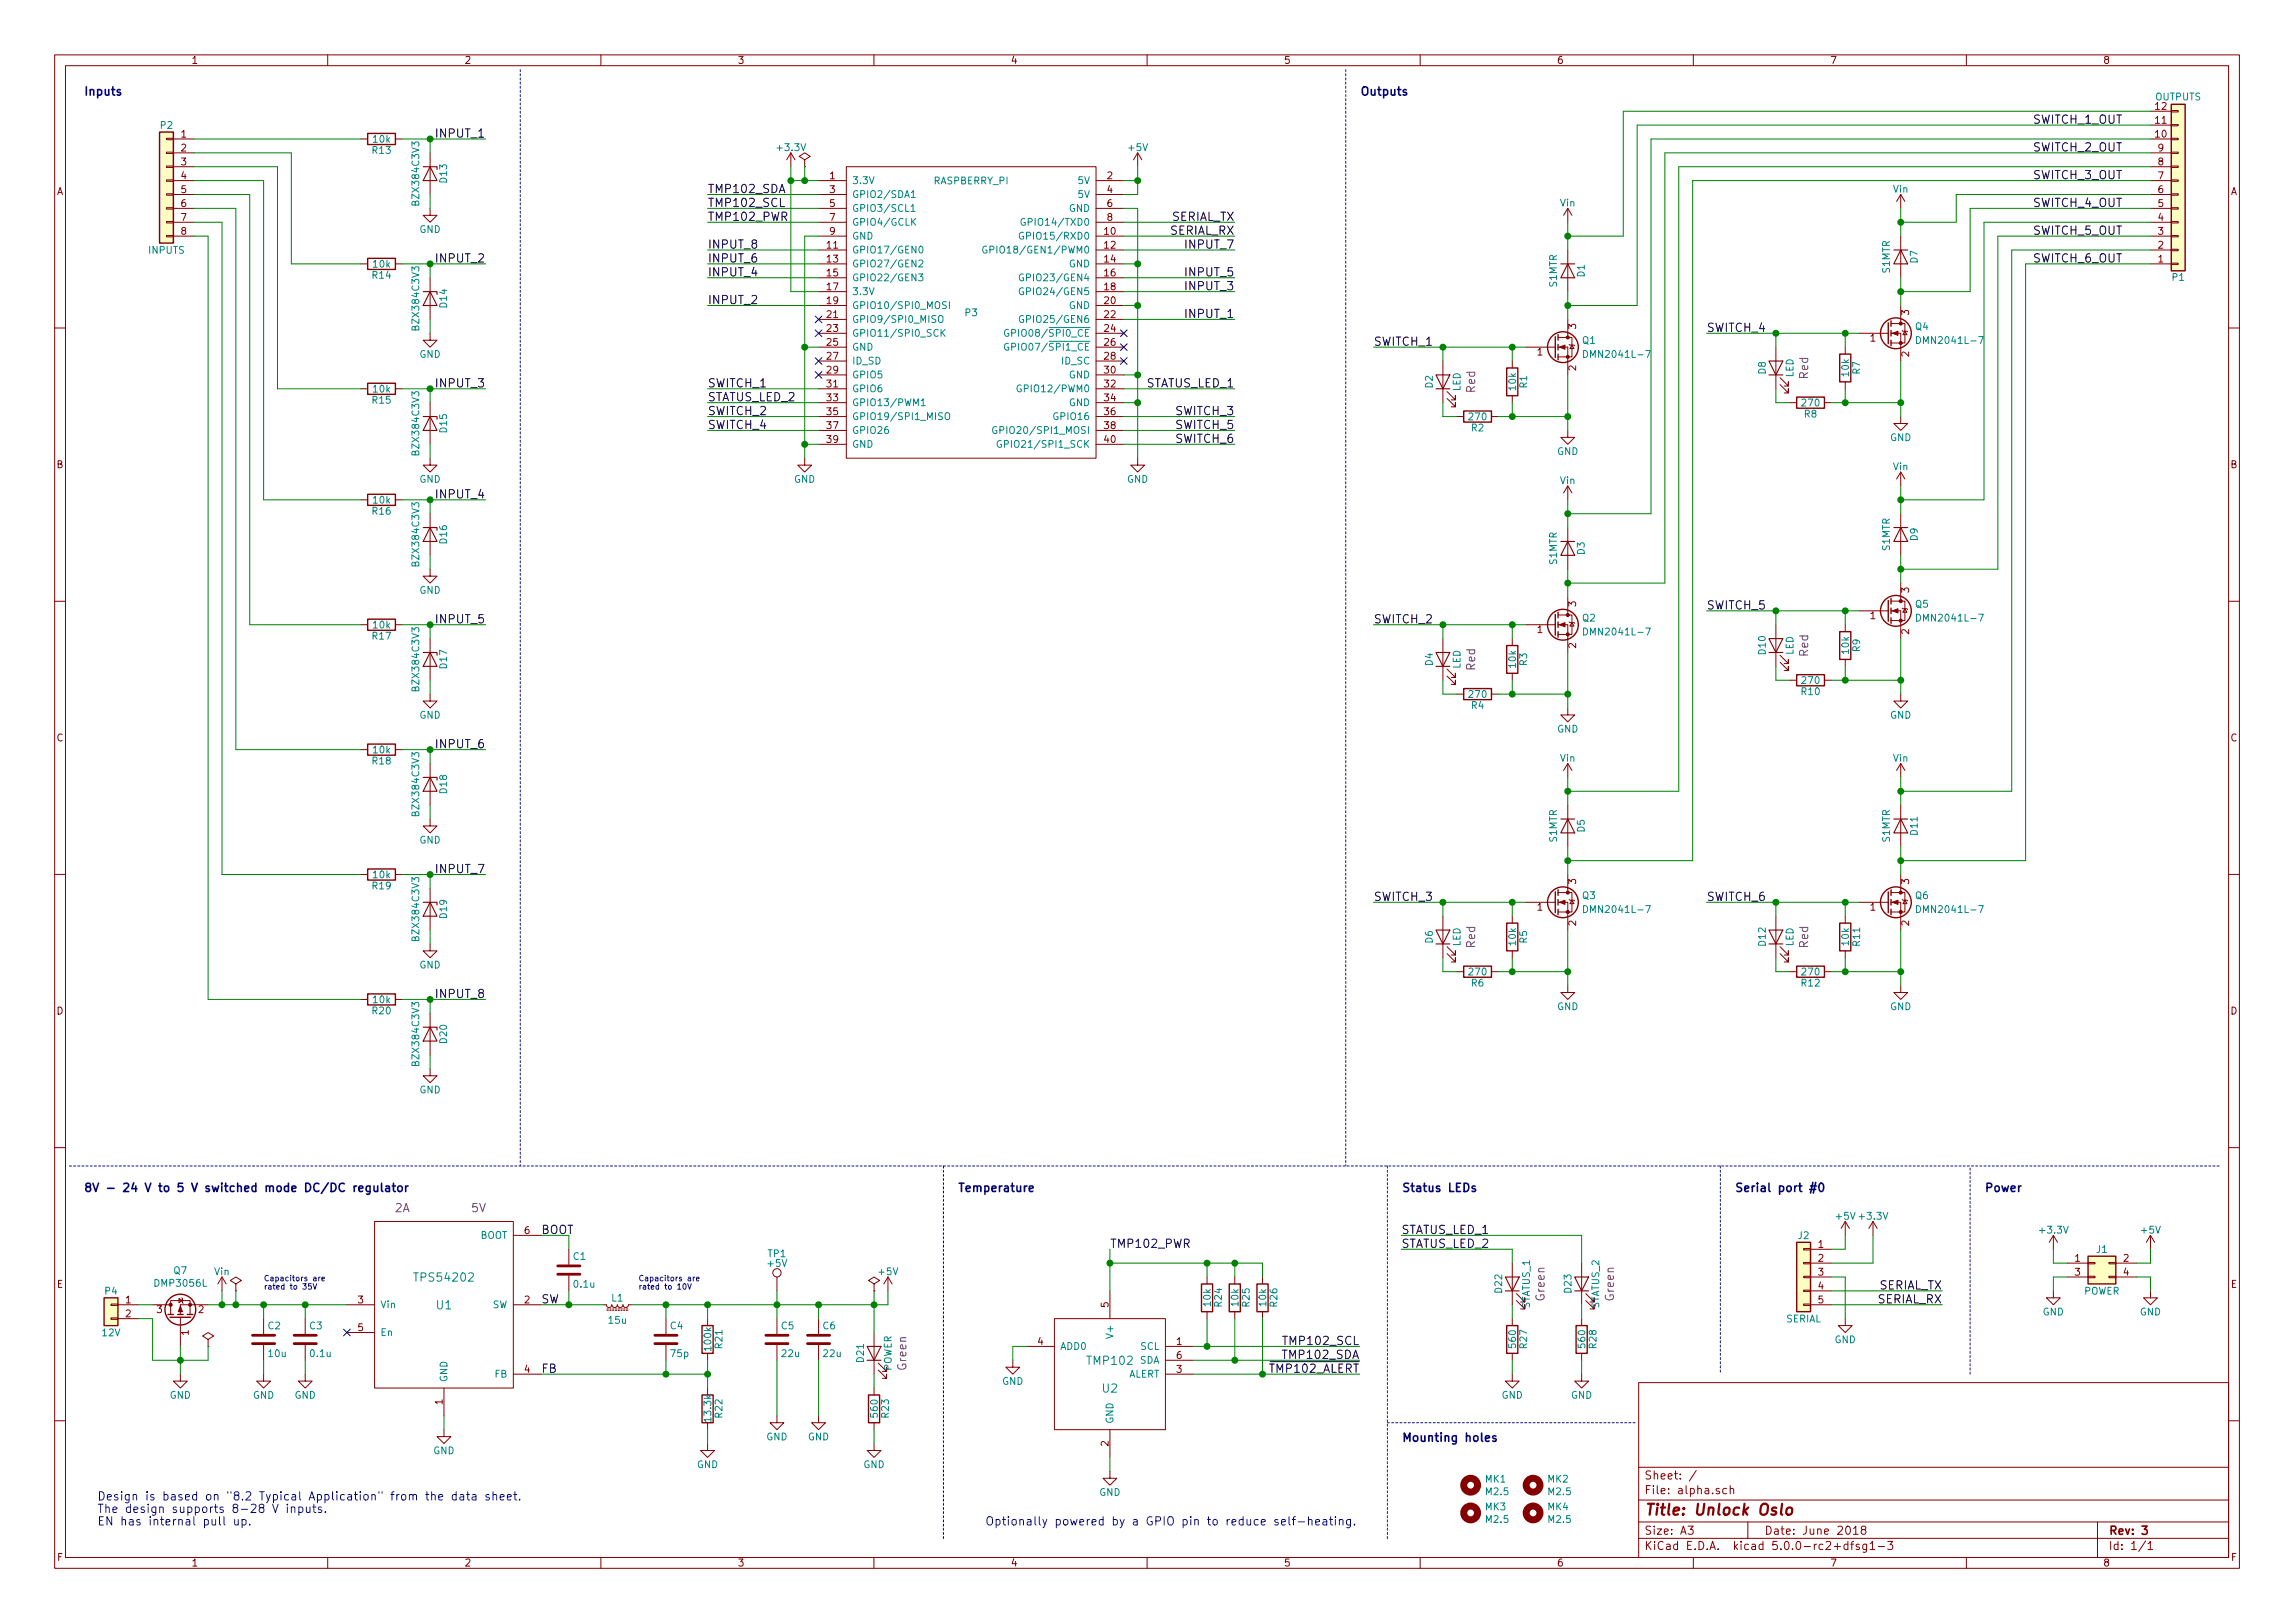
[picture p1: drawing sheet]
<svg xmlns="http://www.w3.org/2000/svg" width="420mm" height="297mm" viewBox="0 0 420 297" stroke-linecap="round" stroke-linejoin="round" font-family="sans-serif">
<defs><g id="words">
<text font-size="2.8" fill="#840000" x="301" y="277.3">Title: Unlock Oslo</text>
<g font-size="2.1" fill="#0000c2">
<text x="15.2" y="17.5">Inputs</text>
<text x="248.9" y="17.5">Outputs</text>
<text x="15.2" y="218.1">8V - 24 V to 5 V switched mode DC/DC regulator</text>
<text x="175.3" y="218.1">Temperature</text>
<text x="256.5" y="218.1">Status LEDs</text>
<text x="317.5" y="218.1">Serial port #0</text>
<text x="363.2" y="218.1">Power</text>
<text x="256.5" y="263.9">Mounting holes</text>
<text x="17.8" y="274.6">Design is based on &quot;8.2 Typical Application&quot; from the data sheet.</text>
<text x="17.8" y="276.9">The design supports 8-28 V inputs.</text>
<text x="17.8" y="279.2">EN has internal pull up.</text>
<text x="180.3" y="279.2">Optionally powered by a GPIO pin to reduce self-heating.</text>
</g>
<g font-size="2.1">
<text x="372.2" y="22.6">SWITCH_1_OUT</text>
<text x="80.2" y="25.2">INPUT_1</text>
<text x="372.2" y="27.7">SWITCH_2_OUT</text>
<text x="129.5" y="35.3">TMP102_SDA</text>
<text x="372.2" y="32.8">SWITCH_3_OUT</text>
<text x="129.5" y="37.9">TMP102_SCL</text>
<text x="129.5" y="40.4">TMP102_PWR</text>
<text x="214.4" y="40.4">SERIAL_TX</text>
<text x="372.2" y="37.9">SWITCH_4_OUT</text>
<text x="129.5" y="45.5">INPUT_8</text>
<text x="214.1" y="43">SERIAL_RX</text>
<text x="217.3" y="45.5">INPUT_7</text>
<text x="372.2" y="43">SWITCH_5_OUT</text>
<text x="80.2" y="48">INPUT_2</text>
<text x="129.5" y="50.6">INPUT_4</text>
<text x="129.5" y="48">INPUT_6</text>
<text x="217.3" y="53.1">INPUT_3</text>
<text x="217.3" y="50.6">INPUT_5</text>
<text x="372.2" y="48">SWITCH_6_OUT</text>
<text x="129.5" y="55.7">INPUT_2</text>
<text x="217.3" y="58.2">INPUT_1</text>
<text x="251.5" y="63.3">SWITCH_1</text>
<text x="312.4" y="60.7">SWITCH_4</text>
<text x="80.2" y="70.9">INPUT_3</text>
<text x="129.5" y="70.9">SWITCH_1</text>
<text x="209.8" y="70.9">STATUS_LED_1</text>
<text x="129.5" y="73.4">STATUS_LED_2</text>
<text x="129.5" y="76">SWITCH_2</text>
<text x="215.3" y="76">SWITCH_3</text>
<text x="129.5" y="78.5">SWITCH_4</text>
<text x="215.3" y="78.5">SWITCH_5</text>
<text x="215.3" y="81.1">SWITCH_6</text>
<text x="80.2" y="91.2">INPUT_4</text>
<text x="312.4" y="111.5">SWITCH_5</text>
<text x="80.2" y="114.1">INPUT_5</text>
<text x="251.5" y="114.1">SWITCH_2</text>
<text x="80.2" y="136.9">INPUT_6</text>
<text x="80.2" y="159.8">INPUT_7</text>
<text x="251.5" y="164.9">SWITCH_3</text>
<text x="312.4" y="164.9">SWITCH_6</text>
<text x="80.2" y="182.7">INPUT_8</text>
<text x="99.1" y="225.8">BOOT</text>
<text x="256.5" y="225.8">STATUS_LED_1</text>
<text x="203.2" y="228.4">TMP102_PWR</text>
<text x="256.5" y="228.4">STATUS_LED_2</text>
<text x="99.1" y="238.5">SW</text>
<text x="343.7" y="238.5">SERIAL_RX</text>
<text x="343.9" y="236">SERIAL_TX</text>
<text x="99.1" y="251.2">FB</text>
<text x="232.6" y="251.2">TMP102_ALERT</text>
<text x="235.2" y="248.7">TMP102_SDA</text>
<text x="235.5" y="246.2">TMP102_SCL</text>
</g>
<g font-size="2.1" fill="#840084">
<text x="270.1" y="71.9" transform="rotate(-90 270.1 71.9)">Red</text>
<text x="331" y="69.4" transform="rotate(-90 331 69.4)">Red</text>
<text x="270.1" y="122.7" transform="rotate(-90 270.1 122.7)">Red</text>
<text x="331" y="120.2" transform="rotate(-90 331 120.2)">Red</text>
<text x="270.1" y="173.5" transform="rotate(-90 270.1 173.5)">Red</text>
<text x="331" y="173.5" transform="rotate(-90 331 173.5)">Red</text>
<text x="72.3" y="221.9">2A</text>
<text x="86.3" y="221.9">5V</text>
<text x="282.8" y="238.1" transform="rotate(-90 282.8 238.1)">Green</text>
<text x="295.5" y="238.1" transform="rotate(-90 295.5 238.1)">Green</text>
<text x="165.9" y="250.8" transform="rotate(-90 165.9 250.8)">Green</text>
</g>
<g font-size="2.1" fill="#008484">
<text x="76.3" y="234.6">TPS54202</text>
<text x="79.9" y="239.6">U1</text>
<text x="199.2" y="249.8">TMP102</text>
<text x="201.9" y="254.9">U2</text>
</g>
<g font-size="2.1" fill="#840000">
<text x="301" y="273.5">File: alpha.sch</text>
<text x="301" y="270.8">Sheet: /</text>
<text x="301" y="280.9">Size: A3</text>
<text x="323" y="280.9">Date: June 2018</text>
<text x="386" y="280.9">Rev: 3</text>
<text x="301" y="283.7">KiCad E.D.A. kicad 5.0.0-rc2+dfsg1-3</text>
<text x="386" y="283.7">Id: 1/1</text>
</g>
<g font-size="1.8" fill="#840000">
<text x="35" y="11.7">1</text>
<text x="85" y="11.7">2</text>
<text x="135" y="11.7">3</text>
<text x="185" y="11.7">4</text>
<text x="235" y="11.7">5</text>
<text x="285" y="11.7">6</text>
<text x="335" y="11.7">7</text>
<text x="385" y="11.7">8</text>
<text x="394.6" y="22.6">11</text>
<text x="394.6" y="20.1">12</text>
<text x="33.2" y="25.2">1</text>
<text x="33.2" y="27.7">2</text>
<text x="394.6" y="25.2">10</text>
<text x="395.1" y="27.7">9</text>
<text x="10.4" y="35.7">A</text>
<text x="33.2" y="30.3">3</text>
<text x="33.2" y="32.8">4</text>
<text x="33.2" y="35.3">5</text>
<text x="151.9" y="32.8">1</text>
<text x="151.9" y="35.3">3</text>
<text x="202.7" y="32.8">2</text>
<text x="202.7" y="35.3">4</text>
<text x="395.1" y="35.3">6</text>
<text x="395.1" y="32.8">7</text>
<text x="395.1" y="30.3">8</text>
<text x="408.4" y="35.7">A</text>
<text x="33.2" y="37.9">6</text>
<text x="33.2" y="40.4">7</text>
<text x="151.9" y="37.9">5</text>
<text x="151.9" y="40.4">7</text>
<text x="202.7" y="37.9">6</text>
<text x="202.7" y="40.4">8</text>
<text x="395.1" y="40.4">4</text>
<text x="395.1" y="37.9">5</text>
<text x="33.2" y="43">8</text>
<text x="151.4" y="45.5">11</text>
<text x="151.9" y="43">9</text>
<text x="202.2" y="43">10</text>
<text x="202.2" y="45.5">12</text>
<text x="395.1" y="45.5">2</text>
<text x="395.1" y="43">3</text>
<text x="151.4" y="48">13</text>
<text x="151.4" y="50.6">15</text>
<text x="151.4" y="53.1">17</text>
<text x="202.2" y="48">14</text>
<text x="202.2" y="50.6">16</text>
<text x="202.2" y="53.1">18</text>
<text x="395.1" y="48">1</text>
<text x="151.4" y="55.7">19</text>
<text x="151.4" y="58.2">21</text>
<text x="202.2" y="55.7">20</text>
<text x="202.2" y="58.2">22</text>
<text x="349.5" y="57.7" transform="rotate(-90 349.5 57.7)">3</text>
<text x="151.4" y="60.7">23</text>
<text x="151.4" y="63.3">25</text>
<text x="151.4" y="65.8">27</text>
<text x="202.2" y="60.7">24</text>
<text x="202.2" y="63.3">26</text>
<text x="202.2" y="65.8">28</text>
<text x="281.5" y="65.1">1</text>
<text x="288.5" y="60.2" transform="rotate(-90 288.5 60.2)">3</text>
<text x="342.4" y="62.5">1</text>
<text x="349.5" y="65.3" transform="rotate(-90 349.5 65.3)">2</text>
<text x="151.4" y="68.4">29</text>
<text x="151.4" y="70.9">31</text>
<text x="202.2" y="68.4">30</text>
<text x="202.2" y="70.9">32</text>
<text x="288.5" y="67.8" transform="rotate(-90 288.5 67.8)">2</text>
<text x="151.4" y="73.4">33</text>
<text x="151.4" y="76">35</text>
<text x="202.2" y="73.4">34</text>
<text x="202.2" y="76">36</text>
<text x="151.4" y="78.5">37</text>
<text x="151.4" y="81.1">39</text>
<text x="202.2" y="78.5">38</text>
<text x="202.2" y="81.1">40</text>
<text x="10.4" y="85.7">B</text>
<text x="408.4" y="85.7">B</text>
<text x="288.5" y="111" transform="rotate(-90 288.5 111)">3</text>
<text x="342.4" y="113.3">1</text>
<text x="349.5" y="108.5" transform="rotate(-90 349.5 108.5)">3</text>
<text x="281.5" y="115.9">1</text>
<text x="288.5" y="118.6" transform="rotate(-90 288.5 118.6)">2</text>
<text x="349.5" y="116.1" transform="rotate(-90 349.5 116.1)">2</text>
<text x="10.4" y="135.7">C</text>
<text x="408.4" y="135.7">C</text>
<text x="288.5" y="161.8" transform="rotate(-90 288.5 161.8)">3</text>
<text x="349.5" y="161.8" transform="rotate(-90 349.5 161.8)">3</text>
<text x="281.5" y="166.7">1</text>
<text x="342.4" y="166.7">1</text>
<text x="288.5" y="169.4" transform="rotate(-90 288.5 169.4)">2</text>
<text x="349.5" y="169.4" transform="rotate(-90 349.5 169.4)">2</text>
<text x="10.4" y="185.7">D</text>
<text x="408.4" y="185.7">D</text>
<text x="96" y="225.8">6</text>
<text x="332.9" y="228.4">1</text>
<text x="332.9" y="230.9">2</text>
<text x="332.9" y="233.5">3</text>
<text x="379.9" y="230.9">1</text>
<text x="379.9" y="233.5">3</text>
<text x="388.8" y="230.9">2</text>
<text x="388.8" y="233.5">4</text>
<text x="10.4" y="235.7">E</text>
<text x="23" y="238.5">1</text>
<text x="65.6" y="238.5">3</text>
<text x="96" y="238.5">2</text>
<text x="202.9" y="239.3" transform="rotate(-90 202.9 239.3)">5</text>
<text x="332.9" y="236">4</text>
<text x="332.9" y="238.5">5</text>
<text x="408.4" y="235.7">E</text>
<text x="23" y="241.1">2</text>
<text x="28.7" y="240.3">3</text>
<text x="34.5" y="244.4" transform="rotate(-90 34.5 244.4)">1</text>
<text x="36.3" y="240.3">2</text>
<text x="65.6" y="243.6">5</text>
<text x="96" y="251.2">4</text>
<text x="190" y="246.2">4</text>
<text x="215.4" y="246.2">1</text>
<text x="215.4" y="251.2">3</text>
<text x="215.4" y="248.7">6</text>
<text x="81" y="257.1" transform="rotate(-90 81 257.1)">1</text>
<text x="202.9" y="264.7" transform="rotate(-90 202.9 264.7)">2</text>
<text x="10.5" y="285.7">F</text>
<text x="35" y="286.7">1</text>
<text x="85" y="286.7">2</text>
<text x="135" y="286.7">3</text>
<text x="185" y="286.7">4</text>
<text x="235" y="286.7">5</text>
<text x="285" y="286.7">6</text>
<text x="335" y="286.7">7</text>
<text x="385" y="286.7">8</text>
<text x="408.5" y="285.7">F</text>
</g>
<g font-size="1.8" fill="#008484">
<text x="29.4" y="23.6">P2</text>
<text x="394.6" y="18.4">OUTPUTS</text>
<text x="68.2" y="28.2">R13</text>
<text x="68.4" y="26.1">10k</text>
<text x="142.4" y="27.6">+3.3V</text>
<text x="206.7" y="27.6">+5V</text>
<text x="81.8" y="33.4" transform="rotate(-90 81.8 33.4)">D13</text>
<text x="156" y="33.7">3.3V</text>
<text x="170.9" y="33.7">RASPBERRY_PI</text>
<text x="197.5" y="33.7">5V</text>
<text x="346.6" y="35.3">Vin</text>
<text x="76.8" y="37.2" transform="rotate(-90 76.8 37.2)">BZX384C3V3</text>
<text x="156" y="36.2">GPIO2/SDA1</text>
<text x="156" y="38.8">GPIO3/SCL1</text>
<text x="156" y="41.3">GPIO4/GCLK</text>
<text x="188.2" y="41.3">GPIO14/TXD0</text>
<text x="195.7" y="38.8">GND</text>
<text x="197.5" y="36.2">5V</text>
<text x="285.6" y="37.8">Vin</text>
<text x="27.3" y="46.4">INPUTS</text>
<text x="76.8" y="42.6">GND</text>
<text x="156" y="46.4">GPIO17/GEN0</text>
<text x="156" y="43.9">GND</text>
<text x="182.1" y="46.4">GPIO18/GEN1/PWM0</text>
<text x="188" y="43.9">GPIO15/RXD0</text>
<text x="68.2" y="51">R14</text>
<text x="68.4" y="49">10k</text>
<text x="156" y="48.9">GPIO27/GEN2</text>
<text x="156" y="51.5">GPIO22/GEN3</text>
<text x="187.9" y="51.5">GPIO23/GEN4</text>
<text x="195.7" y="48.9">GND</text>
<text x="285" y="52.6" transform="rotate(-90 285 52.6)">S1MTR</text>
<text x="290.1" y="50.7" transform="rotate(-90 290.1 50.7)">D1</text>
<text x="346" y="50" transform="rotate(-90 346 50)">S1MTR</text>
<text x="351.1" y="48.1" transform="rotate(-90 351.1 48.1)">D7</text>
<text x="397.7" y="51.4">P1</text>
<text x="81.8" y="56.3" transform="rotate(-90 81.8 56.3)">D14</text>
<text x="156" y="54">3.3V</text>
<text x="156" y="56.6">GPIO10/SPI0_MOSI</text>
<text x="156" y="59.1">GPIO9/SPI0_MISO</text>
<text x="176.7" y="57.9">P3</text>
<text x="187.9" y="54">GPIO24/GEN5</text>
<text x="187.9" y="59.1">GPIO25/GEN6</text>
<text x="195.7" y="56.6">GND</text>
<text x="76.8" y="60.1" transform="rotate(-90 76.8 60.1)">BZX384C3V3</text>
<text x="76.8" y="65.5">GND</text>
<text x="156" y="61.6">GPIO11/SPI0_SCK</text>
<text x="156" y="64.2">GND</text>
<text x="185.5" y="61.6">GPIO08/SPI0_CE</text>
<text x="185.5" y="64.2">GPIO07/SPI1_CE</text>
<text x="289.7" y="63">Q1</text>
<text x="290.7" y="65.5">DMN2041L-7</text>
<text x="350.7" y="60.4">Q4</text>
<text x="351.6" y="63">DMN2041L-7</text>
<text x="68.4" y="71.8">10k</text>
<text x="156" y="66.7">ID_SD</text>
<text x="156" y="69.3">GPIO5</text>
<text x="156" y="71.8">GPIO6</text>
<text x="187.5" y="71.8">GPIO12/PWM0</text>
<text x="194.4" y="66.7">ID_SC</text>
<text x="195.7" y="69.3">GND</text>
<text x="262.3" y="71" transform="rotate(-90 262.3 71)">D2</text>
<text x="267.4" y="71.6" transform="rotate(-90 267.4 71.6)">LED</text>
<text x="277.5" y="71.4" transform="rotate(-90 277.5 71.4)">10k</text>
<text x="279.6" y="71" transform="rotate(-90 279.6 71)">R1</text>
<text x="323.3" y="68.5" transform="rotate(-90 323.3 68.5)">D8</text>
<text x="328.3" y="69.1" transform="rotate(-90 328.3 69.1)">LED</text>
<text x="338.5" y="68.8" transform="rotate(-90 338.5 68.8)">10k</text>
<text x="340.5" y="68.5" transform="rotate(-90 340.5 68.5)">R7</text>
<text x="68.2" y="73.9">R15</text>
<text x="156" y="74.3">GPIO13/PWM1</text>
<text x="156" y="76.9">GPIO19/SPI1_MISO</text>
<text x="193.2" y="76.9">GPIO16</text>
<text x="195.7" y="74.3">GND</text>
<text x="269" y="76.9">270</text>
<text x="330" y="74.4">270</text>
<text x="330.4" y="76.4">R8</text>
<text x="76.8" y="83" transform="rotate(-90 76.8 83)">BZX384C3V3</text>
<text x="81.8" y="79.1" transform="rotate(-90 81.8 79.1)">D15</text>
<text x="156" y="79.4">GPIO26</text>
<text x="156" y="82">GND</text>
<text x="183.4" y="79.4">GPIO20/SPI1_MOSI</text>
<text x="184.2" y="82">GPIO21/SPI1_SCK</text>
<text x="269.4" y="79">R2</text>
<text x="285.1" y="83.3">GND</text>
<text x="346" y="80.7">GND</text>
<text x="76.8" y="88.4">GND</text>
<text x="145.4" y="88.4">GND</text>
<text x="206.3" y="88.4">GND</text>
<text x="285.6" y="88.6">Vin</text>
<text x="346.6" y="86.1">Vin</text>
<text x="68.2" y="94.2">R16</text>
<text x="68.4" y="92.2">10k</text>
<text x="81.8" y="99.5" transform="rotate(-90 81.8 99.5)">D16</text>
<text x="290.1" y="101.5" transform="rotate(-90 290.1 101.5)">D3</text>
<text x="346" y="100.8" transform="rotate(-90 346 100.8)">S1MTR</text>
<text x="351.1" y="98.9" transform="rotate(-90 351.1 98.9)">D9</text>
<text x="76.8" y="103.3" transform="rotate(-90 76.8 103.3)">BZX384C3V3</text>
<text x="285" y="103.4" transform="rotate(-90 285 103.4)">S1MTR</text>
<text x="76.8" y="108.7">GND</text>
<text x="289.7" y="113.8">Q2</text>
<text x="350.7" y="111.2">Q5</text>
<text x="351.6" y="113.8">DMN2041L-7</text>
<text x="68.2" y="117.1">R17</text>
<text x="68.4" y="115">10k</text>
<text x="290.7" y="116.3">DMN2041L-7</text>
<text x="323.3" y="119.7" transform="rotate(-90 323.3 119.7)">D10</text>
<text x="328.3" y="119.9" transform="rotate(-90 328.3 119.9)">LED</text>
<text x="338.5" y="119.6" transform="rotate(-90 338.5 119.6)">10k</text>
<text x="340.5" y="119.3" transform="rotate(-90 340.5 119.3)">R9</text>
<text x="81.8" y="122.3" transform="rotate(-90 81.8 122.3)">D17</text>
<text x="262.3" y="121.8" transform="rotate(-90 262.3 121.8)">D4</text>
<text x="267.4" y="122.4" transform="rotate(-90 267.4 122.4)">LED</text>
<text x="277.5" y="122.2" transform="rotate(-90 277.5 122.2)">10k</text>
<text x="279.6" y="121.8" transform="rotate(-90 279.6 121.8)">R3</text>
<text x="330" y="125.2">270</text>
<text x="76.8" y="126.1" transform="rotate(-90 76.8 126.1)">BZX384C3V3</text>
<text x="76.8" y="131.5">GND</text>
<text x="269" y="127.7">270</text>
<text x="269.4" y="129.8">R4</text>
<text x="329.8" y="127.2">R10</text>
<text x="346" y="131.5">GND</text>
<text x="68.4" y="137.9">10k</text>
<text x="285.1" y="134.1">GND</text>
<text x="68.2" y="139.9">R18</text>
<text x="285.6" y="139.4">Vin</text>
<text x="346.6" y="139.4">Vin</text>
<text x="76.8" y="149" transform="rotate(-90 76.8 149)">BZX384C3V3</text>
<text x="81.8" y="145.2" transform="rotate(-90 81.8 145.2)">D18</text>
<text x="76.8" y="154.4">GND</text>
<text x="285" y="154.2" transform="rotate(-90 285 154.2)">S1MTR</text>
<text x="290.1" y="152.3" transform="rotate(-90 290.1 152.3)">D5</text>
<text x="346" y="154.2" transform="rotate(-90 346 154.2)">S1MTR</text>
<text x="351.1" y="152.8" transform="rotate(-90 351.1 152.8)">D11</text>
<text x="68.4" y="160.7">10k</text>
<text x="68.2" y="162.8">R19</text>
<text x="289.7" y="164.6">Q3</text>
<text x="290.7" y="167.1">DMN2041L-7</text>
<text x="350.7" y="164.6">Q6</text>
<text x="351.6" y="167.1">DMN2041L-7</text>
<text x="76.8" y="171.9" transform="rotate(-90 76.8 171.9)">BZX384C3V3</text>
<text x="81.8" y="168" transform="rotate(-90 81.8 168)">D19</text>
<text x="262.3" y="172.6" transform="rotate(-90 262.3 172.6)">D6</text>
<text x="267.4" y="173.2" transform="rotate(-90 267.4 173.2)">LED</text>
<text x="277.5" y="173" transform="rotate(-90 277.5 173)">10k</text>
<text x="279.6" y="172.6" transform="rotate(-90 279.6 172.6)">R5</text>
<text x="323.3" y="173.1" transform="rotate(-90 323.3 173.1)">D12</text>
<text x="328.3" y="173.2" transform="rotate(-90 328.3 173.2)">LED</text>
<text x="338.5" y="173" transform="rotate(-90 338.5 173)">10k</text>
<text x="340.5" y="173.1" transform="rotate(-90 340.5 173.1)">R11</text>
<text x="76.8" y="177.3">GND</text>
<text x="269" y="178.5">270</text>
<text x="330" y="178.5">270</text>
<text x="68.2" y="185.6">R20</text>
<text x="68.4" y="183.6">10k</text>
<text x="269.4" y="180.6">R6</text>
<text x="285.1" y="184.9">GND</text>
<text x="329.8" y="180.6">R12</text>
<text x="346" y="184.9">GND</text>
<text x="81.8" y="190.9" transform="rotate(-90 81.8 190.9)">D20</text>
<text x="76.8" y="194.7" transform="rotate(-90 76.8 194.7)">BZX384C3V3</text>
<text x="76.8" y="200.1">GND</text>
<text x="87.9" y="226.7">BOOT</text>
<text x="329.2" y="226.8">J2</text>
<text x="336.2" y="223.2">+5V +3.3V</text>
<text x="373.6" y="225.8">+3.3V</text>
<text x="392.1" y="225.8">+5V</text>
<text x="31.9" y="233.2">Q7</text>
<text x="39.3" y="233.4">Vin</text>
<text x="105" y="230.6">C1</text>
<text x="140.6" y="230.1">TP1</text>
<text x="140.6" y="231.9">+5V</text>
<text x="161" y="233.4">+5V</text>
<text x="383.8" y="229.3">J1</text>
<text x="19.3" y="236.9">P4</text>
<text x="28.5" y="235.5">DMP3056L</text>
<text x="69.6" y="239.4">Vin</text>
<text x="90.1" y="239.4">SW</text>
<text x="105.2" y="235.7">0.1u</text>
<text x="112" y="238.2">L1</text>
<text x="221.7" y="239" transform="rotate(-90 221.7 239)">10k</text>
<text x="223.7" y="239.1" transform="rotate(-90 223.7 239.1)">R24</text>
<text x="226.7" y="239" transform="rotate(-90 226.7 239)">10k</text>
<text x="228.8" y="239.1" transform="rotate(-90 228.8 239.1)">R25</text>
<text x="231.8" y="239" transform="rotate(-90 231.8 239)">10k</text>
<text x="233.9" y="239.1" transform="rotate(-90 233.9 239.1)">R26</text>
<text x="275" y="236.6" transform="rotate(-90 275 236.6)">D22</text>
<text x="280.1" y="239.5" transform="rotate(-90 280.1 239.5)">STATUS_1</text>
<text x="287.7" y="236.6" transform="rotate(-90 287.7 236.6)">D23</text>
<text x="292.8" y="239.5" transform="rotate(-90 292.8 239.5)">STATUS_2</text>
<text x="381.5" y="236.9">POWER</text>
<text x="18.7" y="244.6">12V</text>
<text x="49.1" y="243.3">C2</text>
<text x="56.7" y="243.3">C3</text>
<text x="69.6" y="244.5">En</text>
<text x="111.5" y="242.3">15u</text>
<text x="122.8" y="243.3">C4</text>
<text x="143.1" y="243.3">C5</text>
<text x="150.7" y="243.3">C6</text>
<text x="203.8" y="244.6" transform="rotate(-90 203.8 244.6)">V+</text>
<text x="327" y="242">SERIAL</text>
<text x="335.9" y="245.8">GND</text>
<text x="374" y="240.8">GND</text>
<text x="391.7" y="240.8">GND</text>
<text x="49.2" y="248.4">10u</text>
<text x="56.9" y="248.4">0.1u</text>
<text x="122.9" y="248.4">75p</text>
<text x="130.2" y="247.1" transform="rotate(-90 130.2 247.1)">100k</text>
<text x="132.3" y="246.7" transform="rotate(-90 132.3 246.7)">R21</text>
<text x="143.2" y="248.4">22u</text>
<text x="150.8" y="248.4">22u</text>
<text x="158.2" y="249.3" transform="rotate(-90 158.2 249.3)">D21</text>
<text x="163.2" y="251" transform="rotate(-90 163.2 251)">POWER</text>
<text x="194.1" y="247.1">ADD0</text>
<text x="208.6" y="249.6">SDA</text>
<text x="208.8" y="247.1">SCL</text>
<text x="277.5" y="246.6" transform="rotate(-90 277.5 246.6)">560</text>
<text x="279.6" y="246.7" transform="rotate(-90 279.6 246.7)">R27</text>
<text x="290.2" y="246.6" transform="rotate(-90 290.2 246.6)">560</text>
<text x="292.3" y="246.7" transform="rotate(-90 292.3 246.7)">R28</text>
<text x="31.1" y="256">GND</text>
<text x="46.3" y="256">GND</text>
<text x="53.9" y="256">GND</text>
<text x="81.9" y="253" transform="rotate(-90 81.9 253)">GND</text>
<text x="90.6" y="252.1">FB</text>
<text x="183.5" y="253.5">GND</text>
<text x="206.5" y="252.1">ALERT</text>
<text x="274.9" y="256">GND</text>
<text x="287.6" y="256">GND</text>
<text x="130.2" y="260" transform="rotate(-90 130.2 260)">13.3k</text>
<text x="132.3" y="259.4" transform="rotate(-90 132.3 259.4)">R22</text>
<text x="140.3" y="263.6">GND</text>
<text x="147.9" y="263.6">GND</text>
<text x="160.7" y="259.3" transform="rotate(-90 160.7 259.3)">560</text>
<text x="162.7" y="259.4" transform="rotate(-90 162.7 259.4)">R23</text>
<text x="203.8" y="260.6" transform="rotate(-90 203.8 260.6)">GND</text>
<text x="79.3" y="266.2">GND</text>
<text x="127.6" y="268.7">GND</text>
<text x="158.1" y="268.7">GND</text>
<text x="201.2" y="273.8">GND</text>
<text x="272" y="271.3">MK1</text>
<text x="272.1" y="273.6">M2.5</text>
<text x="283.4" y="271.3">MK2</text>
<text x="283.6" y="273.6">M2.5</text>
<text x="272" y="276.4">MK3</text>
<text x="272.1" y="278.7">M2.5</text>
<text x="283.4" y="276.4">MK4</text>
<text x="283.6" y="278.7">M2.5</text>
</g>
<g font-size="1.4" fill="#0000c2">
<text x="48.3" y="234.5">Capacitors are</text>
<text x="48.3" y="236">rated to 35V</text>
<text x="116.8" y="234.5">Capacitors are</text>
<text x="116.8" y="236">rated to 10V</text>
</g>
</g></defs>
<g fill="none" stroke="#840000" stroke-width=".18">
<path d="M10 10h400v277h-400zM12 12h396v273.1h-396zM60 10v2M110 10v2M160 10v2M210 10v2M260 10v2M310 10v2M360 10v2M30.5 38h1.2v.3h-1.2zM30.5 35.5h1.2v.2h-1.2zM30.5 32.9h1.2v.3h-1.2z"/>
<path d="M30.5 30.4h1.2v.2h-1.2zM30.5 27.8h1.2v.3h-1.2zM30.5 25.3h1.2v.3h-1.2zM31.7 25.4h3.9M31.7 28h3.9M31.7 30.5h3.9M31.7 33.1h3.9M31.7 35.6h3.9M31.7 38.1h3.9M66 25.4h1.3M72.4 25.4h1.3M78.7 38.1v1.3h1.3l-1.3 1.3-1.2-1.3h1.2"/>
<path d="M78.7 28v7.6M144.8 28l-.8 1.2M144.8 28v2.5M144.8 28l.7 1.2M147.3 29.2l1-.6-1-.6-1 .6 1 .6v1.3M147.3 30.5h.1M149.9 33.1h5M149.9 35.6h5M149.9 38.1h5M154.9 30.5h45.8v53.4h-45.8zM200.7 33.1h5M200.7 35.6h5"/>
<path d="M200.7 38.1h5M208.3 28l-.8 1.2M208.3 28v2.5M208.3 28l.7 1.2M287 38.1v2.6M287 38.1l-.7 1.3M287 38.1l.8 1.3M348 35.6v2.5M348 35.6l-.8 1.3M348 35.6l.7 1.3M393.7 25.4h3.8M393.7 28h3.8"/>
<path d="M393.7 30.5h3.8M393.7 33.1h3.8M393.7 35.6h3.8M393.7 38.1h3.8M393.7 22.9h3.8M393.7 20.4h3.8M397.5 20.2h1.3v.3h-1.3zM397.5 22.8h1.3v.2h-1.3zM397.5 25.3h1.3v.3h-1.3zM397.5 27.8h1.3v.3h-1.3zM397.5 30.4h1.3v.2h-1.3zM397.5 32.9h1.3v.3h-1.3z"/>
<path d="M397.5 35.5h1.3v.2h-1.3zM397.5 38h1.3v.3h-1.3zM30.5 43.1h1.2v.2h-1.2zM30.5 40.5h1.2v.3h-1.2zM31.7 40.7h3.9M31.7 43.2h3.9M66 48.3h1.3M72.4 48.3h1.3M78.7 50.8v7.7M149.9 40.7h5M149.9 43.2h5M149.9 48.3h5"/>
<path d="M149.9 45.8h5M149.9 50.8h5M149.9 53.4h5M149.9 55.9h5M149.9 58.5h5M200.7 40.7h5M200.7 43.2h5M200.7 48.3h5M200.7 45.8h5M200.7 50.8h5M200.7 53.4h5M200.7 55.9h5"/>
<path d="M200.7 58.5h5M287 45.8v7.6M287 58.5v3.3M346.2 59.2h1.8M348 59.2h.7v3.6h-2.5M348 43.2v7.6M348 55.9v3.3M393.7 40.7h3.8M393.7 43.2h3.8M393.7 48.3h3.8M393.7 45.8h3.8M397.5 40.5h1.3v.3h-1.3z"/>
<path d="M397.5 43.1h1.3v.2h-1.3zM397.5 45.6h1.3v.3h-1.3zM397.5 48.2h1.3v.2h-1.3zM10 60h2M66 71.2h1.3M72.4 71.2h1.3M78.7 61v1.3h1.3l-1.3 1.2-1.2-1.2h1.2M78.7 73.7v7.6M149.9 63.5h5M149.9 76.2h5M149.9 71.2h5M149.9 61h5"/>
<path d="M149.9 73.7h5M149.9 66.1h5M149.9 68.6h5M149.9 78.8h5M200.7 63.5h5M200.7 76.2h5M200.7 71.2h5M200.7 61h5M200.7 73.7h5M200.7 66.1h5M200.7 68.6h5M200.7 78.8h5"/>
<path d="M264.2 66.1v7.6M264.9 72.9l1.5 1.6v-.8v.8h-.7M264.9 71.7l1.5 1.5v-.8v.8h-.7M266.7 76.2h1.3M273 76.2h1.3M276.9 66.1v1.2M276.9 72.4v1.3M279.4 63.5h5.1M284.5 63.5h.2M285.2 63.5h1.8v5.1M285.2 61.8h1.8M287 61.8h.8v3.5h-2.6"/>
<path d="M287 78.8v1.2h1.3l-1.3 1.3-1.3-1.3h1.3M287.3 63l.1 .2h.8l.1 .1M287.8 63.2l.4 .6h-.8zM325.1 63.5v7.7M325.9 70.4l1.5 1.5v-.7v.7h-.8M325.9 69.1l1.5 1.5v-.7v.7h-.8M327.7 73.7h1.2M334 73.7h1.3M337.8 63.5v1.3M337.8 69.9v1.3M340.4 61h5M345.5 61h.2"/>
<path d="M346.2 61h1.8v5.1M348 76.2v1.3h1.2l-1.2 1.3-1.3-1.3h1.3M348.2 60.5l.2 .1h.7l.1 .1M348.7 60.6l.4 .7h-.7zM408 60h2M66 91.5h1.3M72.4 91.5h1.3M78.7 83.9v1.2h1.3l-1.3 1.3-1.2-1.3h1.2M78.7 94v7.6M147.3 83.9v1.2h1.3l-1.3 1.3-1.3-1.3h1.3M149.9 81.3h5M200.7 81.3h5"/>
<path d="M208.3 83.9v1.2h1.2l-1.2 1.3-1.3-1.3h1.3M287 88.9v2.6M287 96.6v7.6M287 88.9l-.7 1.3M287 88.9l.8 1.3M348 86.4v2.5M348 94v7.6M348 86.4l-.8 1.3M348 86.4l.7 1.3M10 110h2M66 114.3h1.3M72.4 114.3h1.3"/>
<path d="M78.7 104.2v1.2h1.3l-1.3 1.3-1.2-1.3h1.2M78.7 116.9v7.6M264.2 116.9v7.6M276.9 116.9v1.2M279.4 114.3h5.1M284.5 114.3h.2M285.2 114.3h1.8v5.1M285.2 112.6h1.8M287 112.6h.8v3.5h-2.6M287 109.3v3.3M287.3 113.8l.1 .2h.8l.1 .1M287.8 114l.4 .6h-.8z"/>
<path d="M325.1 114.3v7.7M325.9 119.9l1.5 1.5v-.7v.7h-.8M337.8 114.3v1.3M340.4 111.8h5M345.5 111.8h.2M346.2 110h1.8M346.2 111.8h1.8v5.1M348 110h.7v3.6h-2.5M348 106.7v3.3M348.2 111.3l.2 .1h.7l.1 .1M348.7 111.4l.4 .7h-.7zM408 110h2"/>
<path d="M66 137.2h1.3M72.4 137.2h1.3M78.7 127v1.3h1.3l-1.3 1.3-1.2-1.3h1.2M78.7 139.7v7.7M264.9 123.7l1.5 1.6v-.8v.8h-.7M264.9 122.5l1.5 1.5v-.8v.8h-.7M266.7 127h1.3M273 127h1.3M276.9 123.2v1.3M287 129.6v1.2h1.3l-1.3 1.3-1.3-1.3h1.3M287 139.7v2.6M287 139.7l-.7 1.3"/>
<path d="M287 139.7l.8 1.3M325.9 121.2l1.5 1.5v-.7v.7h-.8M327.7 124.5h1.2M334 124.5h1.3M337.8 120.7v1.3M348 127v1.3h1.2l-1.2 1.3-1.3-1.3h1.3M348 139.7v2.6M348 139.7l-.8 1.3M348 139.7l.7 1.3M78.7 149.9v1.3h1.3l-1.3 1.2-1.2-1.2h1.2M287 147.4v7.6M348 147.4v7.6"/>
<path d="M10 160h2M66 160.1h1.3M72.4 160.1h1.3M78.7 172.8v1.2h1.3l-1.3 1.3-1.2-1.3h1.2M78.7 162.6v7.6M264.2 167.7v7.6M264.9 174.5l1.5 1.6v-.8v.8h-.7M264.9 173.3l1.5 1.5v-.8v.8h-.7M266.7 177.8h1.3M273 177.8h1.3M276.9 167.7v1.2M276.9 174v1.3"/>
<path d="M279.4 165.1h5.1M284.5 165.1h.2M285.2 165.1h1.8v5.1M285.2 163.4h1.8M287 163.4h.8v3.5h-2.6M287 160.1v3.3M287.3 164.6l.1 .2h.8l.1 .1M287.8 164.8l.4 .6h-.8zM325.1 167.7v7.6M325.9 174.5l1.5 1.6v-.8v.8h-.8M325.9 173.3l1.5 1.5v-.8v.8h-.8M327.7 177.8h1.2"/>
<path d="M334 177.8h1.3M337.8 167.7v1.2M337.8 174v1.3M340.4 165.1h5M345.5 165.1h.2M346.2 165.1h1.8v5.1M346.2 163.4h1.8M348 163.4h.7v3.5h-2.5M348 160.1v3.3M348.2 164.6l.2 .2h.7l.1 .1M348.7 164.8l.4 .6h-.7zM408 160h2"/>
<path d="M66 182.9h1.3M72.4 182.9h1.3M78.7 195.6v1.3h1.3l-1.3 1.3-1.2-1.3h1.2M78.7 185.5v7.6M287 180.4v1.2h1.3l-1.3 1.3-1.3-1.3h1.3M348 180.4v1.2h1.2l-1.2 1.3-1.3-1.3h1.3M10 210h2M408 210h2M20.3 238.7h1.3v.2h-1.3zM21.6 238.8h3.8M27.9 238.8h3.3M31.2 238.8v-.8h3.6v2.6"/>
<path d="M31.2 238.8v1.8M32.8 237.7l.6 .3-.6 .4zM33.3 237.5l.1 .2v.7l.1 .1M38.1 238.8h-5.1v1.8M40.6 233.7l-.7 1.3M40.6 233.7v2.6M40.6 233.7l.8 1.3M43.2 235l1-.6-1-.7-1 .7 1 .6v1.3M43.2 236.3h.1M63.5 238.8h5.1M68.6 223.6h25.4v30.4h-25.4zM94 238.8h5.1"/>
<path d="M94 226.1h5.1M104.1 228.6v2.8M104.1 233.5v2.8M110.5 238.8h.5l.1 .3 .3 .2 .4-.1 .2-.4 .1 .3 .3 .2 .4-.1 .2-.4 .1 .3 .4 .2 .3-.1 .2-.4 .1 .3 .4 .2 .4-.1 .2-.4h.5M111.1 239.6h.3M111.1 239.8h.3M111.6 239.6h.3M111.6 239.8h.3M112.1 239.6h.3M112.1 239.8h.3M112.6 239.6h.3M112.6 239.8h.3"/>
<path d="M113.2 239.6h.2M113.2 239.8h.2M113.7 239.6h.2M113.7 239.8h.2M114.2 239.6h.2M114.2 239.8h.2M114.7 239.6h.2M114.7 239.8h.2M142.2 233.7v2.6M160 235l1-.6-1-.7-1 .7 1 .6v1.3M160 236.3h.1M162.6 233.7l-.8 1.3"/>
<path d="M162.6 233.7v2.6M162.6 233.7l.7 1.3M203.2 236.3v5M221 233.7v1.3M226.1 233.7v1.3M231.1 233.7v1.3M276.9 231.2v7.6M277.6 238l1.5 1.6v-.8v.8h-.7M277.6 236.8l1.5 1.5v-.8v.8h-.7M289.6 231.2v7.6M290.3 238l1.5 1.6v-.8v.8h-.7M290.3 236.8l1.5 1.5v-.8v.8h-.7"/>
<path d="M330.2 238.7h1.3v.2h-1.3zM330.2 236.1h1.3v.3h-1.3zM330.2 233.6h1.3v.2h-1.3zM330.2 231h1.3v.3h-1.3zM330.2 228.5h1.3v.3h-1.3zM331.5 231.2h3.8M331.5 233.7h3.8M331.5 228.6h3.8M331.5 236.3h3.8M331.5 238.8h3.8M337.8 223.6l-.7 1.2M337.8 223.6v2.5"/>
<path d="M337.8 223.6l.8 1.2M342.9 223.6l-.8 1.2M342.9 223.6v2.5M342.9 223.6l.8 1.2M375.9 236.3v1.2h1.3l-1.3 1.3-1.3-1.3h1.3M375.9 226.1l-.7 1.3M375.9 226.1v2.5M375.9 226.1l.8 1.3M378.5 231.2h3.8M378.5 233.7h3.8M382.3 233.6h1.2v.2h-1.2zM382.3 231h1.2v.3h-1.2z"/>
<path d="M386.1 233.6h1.2v.2h-1.2zM386.1 231h1.2v.3h-1.2zM387.3 231.2h3.9M387.3 233.7h3.9M393.7 236.3v1.2h1.3l-1.3 1.3-1.3-1.3h1.3M393.7 226.1l-.8 1.3M393.7 226.1v2.5M393.7 226.1l.8 1.3M20.3 241.2h1.3v.3h-1.3zM21.6 241.3h3.8M33 251.5v1.3h1.3l-1.3 1.2-1.3-1.2h1.3M33 241.1v.2"/>
<path d="M33 241.3v5.1M38.1 245.1l1-.6-1-.6-1 .6 1 .6v1.3M38.1 246.4h.1M48.3 251.5v1.3h1.2l-1.2 1.2-1.3-1.2h1.3M48.3 241.3v2.8M48.3 246.2v2.8M55.9 251.5v1.3h1.2l-1.2 1.2-1.3-1.2h1.3M55.9 241.3v2.8M55.9 246.2v2.8M63.5 243.9h5.1M81.3 254v5.1M94 251.5h5.1"/>
<path d="M121.9 241.3v2.8M121.9 246.2v2.8M129.5 241.3v1.3M129.5 247.7v1.3M129.5 254v1.3M142.2 259.1v1.3h1.3l-1.3 1.3-1.2-1.3h1.2M142.2 241.3v2.8M142.2 246.2v2.8M149.9 259.1v1.3h1.2l-1.2 1.3-1.3-1.3h1.3M149.9 241.3v2.8M149.9 246.2v2.8M160 243.9v7.6"/>
<path d="M160 254v1.3M160.8 250.7l1.5 1.6v-.8v.8h-.8M160.8 249.5l1.5 1.5v-.8v.8h-.8M185.4 249v1.2h1.3l-1.3 1.3-1.3-1.3h1.3M188 246.4h5M193 241.3h20.4v20.4h-20.4zM213.4 246.4h5M213.4 251.5h5M213.4 249h5M221 240.1v1.2M226.1 240.1v1.2M231.1 240.1v1.2"/>
<path d="M276.9 251.5v1.3h1.2l-1.2 1.2-1.3-1.2h1.3M276.9 241.3v1.3M276.9 247.7v1.3M289.6 251.5v1.3h1.2l-1.2 1.2-1.3-1.2h1.3M289.6 241.3v1.3M289.6 247.7v1.3M300 253h108v32.1h-108zM337.8 241.3v1.3h1.3l-1.3 1.3-1.3-1.3h1.3M10 260h2M81.3 261.7v1.2h1.2l-1.2 1.3-1.3-1.3h1.3M129.5 264.2v1.3h1.3l-1.3 1.2-1.2-1.2h1.2M129.5 260.4v1.3"/>
<path d="M160 264.2v1.3h1.3l-1.3 1.2-1.3-1.2h1.3M160 260.4v1.3M203.2 269.3v1.2h1.3l-1.3 1.3-1.3-1.3h1.3M203.2 261.7v5M300 278.5h108M300 274.5h108M300 268.5h108M309 279.3h1l-.5 .6 .4 .1v.7l-.2 .1-.7-.1M310.5 269.1l-1.2 2M316.1 272.5l-.4-.1-.3 .3 .1 .6 .2 .1 .4-.1M316.8 272.5a.37 .37 0 0 1 .6 .1v.8M316.8 271.9v1.5"/>
<path d="M320 278.5v3M339.3 279.7l.5-.4v1.5M341 279.9l-.3-.3 .3-.3h.3l.3 .3-.1 .2-.6 .2-.2 .2 .1 .5 .2 .1h.3l.3-.3v-.3l-.3-.3M384 278.5v6.6M408 260h2M60 285.1v1.9M110 285.1v1.9M160 285.1v1.9M210 285.1v1.9M260 285.1v1.9M300 281.5h108M310 285.1v1.9"/>
<path d="M338.3 282.7l-.4-.1-.3 .3 .1 .6 .2 .1 .4-.1M338.3 282.1v1.5M338.8 282.6h.6M339.3 280.8h.9M339.4 282.1l-.4 .2v1.3M340.4 282.7a.37 .37 0 0 0-.6 .1l.1 .2 .5 .2v.1l-.2 .3-.4-.1M341.7 282.6v1.2l-.2 .3-.4-.1M341.7 282.7l-.4-.1-.3 .3 .1 .6h.6M342.4 282.5l.4-.4v1.5M342.4 283.6h.8M343.9 283h1.1M345.6 282.1h.9l-.5 .6 .4 .1v.7l-.2 .1-.6-.1"/>
<path d="M360 285.1v1.9M392.8 282l-1.3 2M393.2 282.5l.5-.4v1.5M393.2 283.6h.9"/>
<circle cx="142.2" cy="233" r=".76"/>
</g>
<path d="M392.2 279.3h.9l-.5 .6 .4 .1v.7l-.2 .1-.6-.1" fill="none" stroke="#840000" stroke-width=".3"/>
<path d="M326.3 275.2l-.3 1.7 .3 .3M327.2 276.1a.51 .51 0 0 1 .5-.2 .51 .51 0 0 1 .4 .4v.5a.56 .56 0 0 1-.6 .4 .56 .56 0 0 1-.5-.4z" fill="none" stroke="#840000" stroke-width=".41"/>
<g fill="none" stroke="#840000" stroke-width="1.3">
<circle cx="269.2" cy="276.9" r="1.27"/>
<circle cx="269.2" cy="271.8" r="1.27"/>
<circle cx="280.7" cy="276.9" r="1.27"/>
<circle cx="280.7" cy="271.8" r="1.27"/>
</g>
<g fill="none" stroke="#0000c2" stroke-width=".18">
<path d="M57 234.9h-.5v.5h.4v.5h-.4M57.3 234.9l.4 1.1 .3-1.1M58.3 233.7v.7M58.6 233.7l-.3 .2M58.9 234.1l.5-.1v-.2l-.3-.1-.2 .2 .1 .5h.4M125.1 235l.2-.1a.55 .55 0 0 1 .3 .5 .55 .55 0 0 1-.3 .6l-.2-.3zM125.9 234.9l.3 1.1 .4-1.1M126.9 233.7v.7M127.2 233.7l-.3 .2M127.5 234.1l.5-.1-.1-.2-.3-.1-.1 .2 .1 .5h.3M40.2 277.6v1.3l.2 .2M41 277.6v1.3l.2 .2"/>
<path d="M43 278.1v.8a.37 .37 0 0 0 .3 .2 .37 .37 0 0 0 .3-.1M43.6 278.1v1M44.3 278.2l.5-.1 .3 .3v.4l-.2 .2h-.6M44.3 278.1v1.5M45.7 279v.1M52.6 275.8v1M53.3 275.9l.2-.1 .4 .1 .1 .9M53.3 275.8v1M54.7 275.9l.4-.1 .3 .3v.4l-.1 .2h-.6M54.7 275.8v1.5M56.1 275.8v.8a.37 .37 0 0 0 .3 .2 .37 .37 0 0 0 .3-.1M56.7 275.8v1"/>
<path d="M57.5 275.3v1.3l.3 .2M58.9 275.9l-.4-.1-.2 .2v.2l.6 .2v.3h-.6M59.6 276.7v.1M79 273.6h.1a.37 .37 0 0 1 .6 .1v.8M80.3 274l.8-.1-.1-.3-.5-.1-.2 .2 .1 .8h.6M83.5 273.6l-.4-.1-.3 .3 .1 .7h.6M83.5 273v1.5M84.3 273.6h.5l.1 .9M84.9 273.9l-.5 .1a.31 .31 0 0 0-.2 .2 .31 .31 0 0 0 .2 .3h.5M85.4 273.5h.6M85.6 273v1.3l.4 .2M86.5 273.6h.6v.9"/>
<path d="M87.1 273.9l-.5 .1a.3 .3 0 0 0-.2 .2 .3 .3 0 0 0 .2 .3h.5M89.5 273.6l-.3-.1-.2 .2v.3l.5 .1v.4h-.5M90.3 273.6l.2-.1 .4 .1v.9M90.3 273v1.5M91.6 274l.7-.1-.1-.3-.4-.1-.2 .2v.8h.6M92.9 274l.7-.1-.1-.3-.4-.1-.2 .2 .1 .8h.5M94 273.5h.6M94.3 273v1.3l.3 .2M95.1 274.4v.1M234.6 278.6l.7-.2v-.2l-.5-.1-.2 .2 .1 .7h.6M236 277.6v1.3l.2 .2M236.6 278.1h.6"/>
<path d="M237.2 277.6l-.4 .2v1.3M237.7 278.5h1.1M239.5 278.2h.1a.37 .37 0 0 1 .6 .1v.8M239.5 277.6v1.5M240.9 278.6l.7-.2-.1-.2-.4-.1-.2 .2v.7h.6M242.2 278.2h.6l.1 .9M242.9 278.4l-.5 .1a.3 .3 0 0 0-.3 .3 .3 .3 0 0 0 .3 .3l.5-.1M243.4 278.1h.6M243.6 277.6v1.3l.4 .2M244.5 277.6v.1M244.5 278.1v1M245.2 278.2h.1a.37 .37 0 0 1 .6 .1v.8"/>
<path d="M245.2 278.1v1M247.2 278.1v1.2l-.2 .3-.4-.1M247.2 278.2l-.4-.1-.3 .3v.4l.2 .2h.5M248 279v.1"/>
</g>
<g fill="none" stroke="#0000c2" stroke-width=".3">
<path d="M64.8 217.1v1M65.3 217.1l-.5 .2M65.7 217.6l.7-.2v-.3h-.5l-.2 .2 .1 .7h.6M67.7 217.1v1.2l-.2 .3-.4-.1M67.7 217.1h-.4l-.3 .2 .2 .7h.5M68.5 217.1l.1 .9 .3 .1 .2-.2M69.1 217.1v1M69.8 216.5v1.3l.3 .3M70.7 217.1h.5l.1 1M71.3 217.4l-.5 .1a.31 .31 0 0 0-.2 .3 .31 .31 0 0 0 .2 .3l.5-.1M71.8 217.1h.6M72 216.5v1.3l.4 .3"/>
<path d="M72.9 217.2l.2-.1 .5 .1v.6l-.1 .2-.4 .1-.2-.2zM74.3 217.1v1M74.7 217.1h-.3l-.1 .2M188.4 217.6l.8-.2-.1-.3h-.5l-.2 .2 .1 .7h.6M270.1 217.1a.37 .37 0 0 0-.6 .2l.1 .2 .6 .3-.3 .3-.4-.1M331.3 217.7h1.1M331.5 217.1h1.1M331.9 216.4l-.4 1.9M332.4 216.4l-.4 1.9M333.1 216.7l.4-.2a.97 .97 0 0 1 0 1.6 .84 .84 0 0 1-.4-1.4zM273.9 262.9l-.4-.1-.2 .2 .1 .2 .5 .2v.3h-.6"/>
</g>
<g fill="none" stroke="#840000" stroke-width=".25">
<path d="M397.5 19.1h2.5v30.5h-2.5zM29.2 24.2h2.5v20.3h-2.5zM67.3 24.4h5.1v2.1h-5.1zM67.3 47.3h5.1v2h-5.1zM345.7 59.1v3.8M346.2 58.7v1M67.3 70.1h5.1v2.1h-5.1zM268 75.2h5v2.1h-5zM275.8 67.3h2.1v5.1h-2.1zM284.7 61.6v3.8M285.2 61.3v1M285.2 63v1"/>
<path d="M285.2 64.8v1M328.9 72.7h5.1v2h-5.1zM336.8 64.8h2v5.1h-2zM346.2 60.5v1M346.2 62.3v1M67.3 90.5h5.1v2h-5.1zM67.3 113.3h5.1v2.1h-5.1zM275.8 118.1h2.1v5.1h-2.1zM284.7 112.4v3.8M285.2 112.1v1M285.2 113.8v1M285.2 115.6v1"/>
<path d="M336.8 115.6h2v5.1h-2zM345.7 109.9v3.8M346.2 109.5v1M346.2 111.3v1M346.2 113.1v1M67.3 136.2h5.1v2h-5.1zM268 126h5v2.1h-5zM328.9 123.5h5.1v2h-5.1zM67.3 159h5.1v2.1h-5.1zM268 176.8h5v2.1h-5zM275.8 168.9h2.1v5.1h-2.1zM284.7 163.2v3.8"/>
<path d="M285.2 162.9v1M285.2 164.6v1M285.2 166.4v1M328.9 176.8h5.1v2.1h-5.1zM336.8 168.9h2v5.1h-2zM345.7 163.2v3.8M346.2 162.9v1M346.2 164.6v1M346.2 166.4v1M67.3 181.9h5.1v2h-5.1zM19 237.5h2.6v5.1h-2.6zM220 235h2v5.1h-2z"/>
<path d="M225 235h2.1v5.1h-2.1zM230.1 235h2.1v5.1h-2.1zM328.9 227.4h2.6v12.7h-2.6zM382.3 229.9h5v5.1h-5zM30.7 240.6h1M31.1 241.1h3.8M32.5 240.6h1M34.3 240.6h1M128.5 242.6h2.1v5.1h-2.1zM128.5 255.3h2.1v5.1h-2.1zM159 255.3h2v5.1h-2zM275.8 242.6h2.1v5.1h-2.1z"/>
<path d="M288.5 242.6h2.1v5.1h-2.1z"/>
<circle cx="286.1" cy="63.5" r="2.82"/>
<circle cx="347.1" cy="61" r="2.82"/>
<circle cx="286.1" cy="114.3" r="2.82"/>
<circle cx="347.1" cy="111.8" r="2.82"/>
<circle cx="286.1" cy="165.1" r="2.82"/>
<circle cx="347.1" cy="165.1" r="2.82"/>
<circle cx="33" cy="239.7" r="2.82"/>
</g>
<g fill="#840000" stroke="#840000" stroke-width=".18">
<path d="M285.5 114.3l1-.3v.7z"/>
<path d="M285.5 63.5l1-.3v.7z"/>
<path d="M285.5 165.1l1-.3v.7z"/>
<path d="M346.5 61l1-.4v.8z"/>
<path d="M346.5 111.8l1-.4v.8z"/>
<path d="M346.5 165.1l1-.3v.7z"/>
<path d="M33 239.1l.4 1h-.8z"/>
<circle cx="287" cy="116.1" r=".28"/>
<circle cx="287" cy="112.6" r=".28"/>
<circle cx="287" cy="65.3" r=".28"/>
<circle cx="287" cy="61.8" r=".28"/>
<circle cx="287" cy="166.9" r=".28"/>
<circle cx="287" cy="163.4" r=".28"/>
<circle cx="348" cy="62.8" r=".28"/>
<circle cx="348" cy="59.2" r=".28"/>
<circle cx="348" cy="113.6" r=".28"/>
<circle cx="348" cy="110" r=".28"/>
<circle cx="348" cy="166.9" r=".28"/>
<circle cx="348" cy="163.4" r=".28"/>
<circle cx="34.8" cy="238.8" r=".28"/>
<circle cx="31.2" cy="238.8" r=".28"/>
</g>
<g fill="none" stroke="#008484" stroke-width=".18">
<path d="M166.8 37.8l.4-.4v1.3M166.8 38.7h.7M166.9 35.2l.3-.3v1.3M166.9 36.2h.7M167.6 40l-.7 .7M167.1 40.5l.5 .7M168.2 50.1h.8l-.5 .5 .4 .1v.6l-.2 .1-.5-.1M168.2 47.7l.5-.1 .3 .3-.1 .2-.7 .8h.8M168.4 45.2l.1-.2a.67 .67 0 0 1 .5 .7 .67 .67 0 0 1-.5 .6l-.3-.5zM171.9 57.9l.2-.2a.44 .44 0 0 1 .5 .5v.6l-.3 .2h-.3a1.07 1.07 0 0 1-.1-1.1zM173.3 55.3l-.5-.1-.2 .1v.5l.6 .2 .1 .2-.3 .3-.5-.1M173.8 55.2v1.3"/>
<path d="M180.6 45.1a.59 .59 0 0 0-.7 .6 .59 .59 0 0 0 .7 .6l.1-.5h-.3M181.2 45.7h.6l.2-.2-.1-.3-.7-.2v1.3M187.4 42.6a.59 .59 0 0 0-.8 .6 .59 .59 0 0 0 .8 .5v-.5h-.3M187.4 50.2a.59 .59 0 0 0-.8 .6 .59 .59 0 0 0 .8 .5v-.4h-.3M187.4 52.7a.59 .59 0 0 0-.8 .6 .59 .59 0 0 0 .8 .6v-.5h-.3M187.4 57.8a.59 .59 0 0 0-.8 .6 .59 .59 0 0 0 .8 .6v-.5h-.3M187.6 40a.59 .59 0 0 0-.7 .6 .59 .59 0 0 0 .7 .6l.1-.5h-.2M168.7 73.3l.3-.3v1.3M168.7 74.3h.7M172.3 60.3v1.3M172.5 60.8l.5 .8M173 60.3l-.7 .7"/>
<path d="M173.1 75.7l.2-.2a.45 .45 0 0 1 .6 .5l-.1 .6-.2 .2-.4-.1a1.07 1.07 0 0 1-.1-1zM182.4 78.1a.59 .59 0 0 0-.7 .6 .59 .59 0 0 0 .7 .6l.1-.5h-.2M184.6 60.4a.59 .59 0 0 0-.7 .5 .59 .59 0 0 0 .7 .6l.1-.5h-.3M184.6 62.9a.59 .59 0 0 0-.7 .6 .59 .59 0 0 0 .7 .5l.1-.4h-.3M186.9 70.5a.59 .59 0 0 0-.7 .6 .59 .59 0 0 0 .7 .6l.1-.5h-.3M289.9 64.1a.64 .64 0 0 1 .8 .7 .64 .64 0 0 1-.8 .6zM301.3 64.1h.8l-.5 1.3M350.9 61.6a.64 .64 0 0 1 .7 .6 .64 .64 0 0 1-.7 .7zM362.3 61.6h.8l-.5 1.3M183.3 80.7a.59 .59 0 0 0-.8 .6 .59 .59 0 0 0 .8 .5v-.5h-.2M289.9 114.9a.64 .64 0 0 1 .8 .7 .64 .64 0 0 1-.8 .6zM301.3 114.9h.8l-.5 1.3"/>
<path d="M350.9 112.4a.64 .64 0 0 1 .7 .6 .64 .64 0 0 1-.7 .7zM362.3 112.4h.8l-.5 1.3M289.9 165.7a.64 .64 0 0 1 .8 .7 .64 .64 0 0 1-.8 .6zM301.3 165.7h.8l-.5 1.3M350.9 165.7a.64 .64 0 0 1 .7 .7 .64 .64 0 0 1-.7 .6zM362.3 165.7h.8l-.5 1.3"/>
</g>
<g fill="none" stroke="#840000" stroke-width=".2">
<path d="M77.5 30.5h2.5v.5M78.7 30.5l1.3 2.6h-2.5zM77.5 53.4h2.5v.5M78.7 53.4l1.3 2.5h-2.5zM285.7 48.3h2.6M287 48.3l1.3 2.5h-2.6zM346.7 45.8h2.5M348 45.8l1.2 2.5h-2.5zM77.5 76.2h2.5v.5M78.7 76.2l1.3 2.6h-2.5zM262.9 68.6h2.5l-1.2 2.6zM262.9 71.2h2.5"/>
<path d="M323.8 66.1h2.6l-1.3 2.5zM323.8 68.6h2.6M77.5 96.6h2.5v.5M78.7 96.6l1.3 2.5h-2.5zM285.7 99.1h2.6M287 99.1l1.3 2.5h-2.6zM346.7 96.6h2.5M348 96.6l1.2 2.5h-2.5zM77.5 119.4h2.5v.5M78.7 119.4l1.3 2.6h-2.5zM262.9 119.4h2.5l-1.2 2.6zM323.8 116.9h2.6l-1.3 2.5z"/>
<path d="M323.8 119.4h2.6M262.9 122h2.5M77.5 142.3h2.5v.5M78.7 142.3l1.3 2.5h-2.5zM285.7 149.9h2.6M287 149.9l1.3 2.5h-2.6zM346.7 149.9h2.5M348 149.9l1.2 2.5h-2.5zM77.5 165.1h2.5v.5M78.7 165.1l1.3 2.6h-2.5zM262.9 170.2h2.5l-1.2 2.6zM262.9 172.8h2.5"/>
<path d="M323.8 170.2h2.6l-1.3 2.6zM323.8 172.8h2.6M77.5 188h2.5v.5M78.7 188l1.3 2.5h-2.5zM275.6 233.7h2.5l-1.2 2.6zM275.6 236.3h2.5M288.3 233.7h2.5l-1.2 2.6zM288.3 236.3h2.5M158.7 246.4h2.6l-1.3 2.6zM158.7 249h2.6"/>
</g>
<g fill="#ffffc2" stroke="#ffffc2" stroke-width=".18">
<path d="M29.2 24.2h2.5v20.3h-2.5z"/>
<path d="M382.3 229.9h5v5.1h-5z"/>
<path d="M328.9 227.4h2.6v12.7h-2.6z"/>
<path d="M19 237.5h2.6v5.1h-2.6z"/>
<path d="M397.5 19.1h2.5v30.5h-2.5z"/>
</g>
<path d="M102.1 233.2h4.1M102.1 231.7h4.1M46.2 245.9h4.1M46.2 244.4h4.1M53.8 245.9h4.1M53.8 244.4h4.1M119.9 245.9h4.1M119.9 244.4h4.1M140.2 245.9h4.1M140.2 244.4h4.1M147.8 245.9h4.1M147.8 244.4h4.1" fill="none" stroke="#840000" stroke-width=".51"/>
<g fill="none" stroke="#000084" stroke-width=".18">
<path d="M149.3 57.8l1.2 1.3M150.5 57.8l-1.2 1.3M149.3 65.5l1.2 1.2M149.3 68l1.2 1.2M149.3 60.4l1.2 1.2M150.5 65.5l-1.2 1.2M150.5 68l-1.2 1.2M150.5 60.4l-1.2 1.2M205.1 65.5l1.2 1.2M205.1 60.4l1.2 1.2M205.1 62.9l1.2 1.2M206.3 65.5l-1.2 1.2"/>
<path d="M206.3 60.4l-1.2 1.2M206.3 62.9l-1.2 1.2M62.9 243.3l1.2 1.2M64.1 243.3l-1.2 1.2"/>
</g>
<g fill="none" stroke="#008400" stroke-width=".18">
<path d="M35.6 35.6h10.1v78.7h20.3M35.6 25.4h30.4M35.6 28h17.7v20.3h12.7M35.6 30.5h15.2v40.7h15.2M35.6 33.1h12.7v58.4h17.7M35.6 38.1h7.6v99.1h22.8M73.7 25.4h15.2M78.7 25.4v2.6M78.7 35.6v2.5M129.5 35.6h20.4M129.5 38.1h20.4M144.8 33.1h5.1"/>
<path d="M144.8 30.5v22.9h5.1M147.3 30.5v2.6M205.7 33.1h2.6M205.7 38.1h2.6v45.8M208.3 30.5v5.1h-2.6M348 38.1v5.1M393.7 25.4h-91.4v68.6h-15.3M393.7 28h-88.9v78.7h-17.8M393.7 30.5h-86.4v114.3h-20.3M393.7 33.1h-83.8v124.4h-22.9M393.7 35.6h-35.6v5.1h-10.1M393.7 38.1h-33v15.3h-12.7"/>
<path d="M393.7 20.4h-96.5v22.8h-10.2M393.7 22.9h-94v33h-12.7M35.6 40.7h5v119.4h25.4M35.6 43.2h2.5v139.7h27.9M73.7 48.3h15.2M78.7 48.3v2.5M78.7 58.5v2.5M129.5 48.3h20.4M129.5 40.7h20.4M129.5 55.9h20.4M129.5 45.8h20.4M129.5 50.8h20.4"/>
<path d="M149.9 43.2h-2.6v40.7M205.7 48.3h2.6M205.7 40.7h20.4M205.7 43.2h20.4M205.7 55.9h2.6M205.7 53.4h20.4M205.7 45.8h20.4M205.7 50.8h20.4M205.7 58.5h20.4M287 40.7v5.1M287 53.4v5.1M348 50.8v5.1"/>
<path d="M393.7 48.3h-22.9v109.2h-22.8M393.7 40.7h-30.5v50.8h-15.2M393.7 43.2h-27.9v61h-17.8M393.7 45.8h-25.4v99h-20.3M73.7 71.2h15.2M78.7 71.2v2.5M129.5 76.2h20.4M129.5 71.2h20.4M129.5 73.7h20.4M129.5 78.8h20.4M147.3 63.5h2.6M205.7 76.2h20.4"/>
<path d="M205.7 71.2h20.4M205.7 73.7h2.6M205.7 68.6h2.6M205.7 78.8h20.4M251.5 63.5h27.9M264.2 63.5v2.6M264.2 73.7v2.5h2.5M274.3 76.2h12.7M276.9 63.5v2.6M276.9 73.7v2.5M287 68.6v10.2M312.4 61h28"/>
<path d="M325.1 71.2v2.5h2.6M325.1 61v2.5M335.3 73.7h12.7M337.8 61v2.5M337.8 71.2v2.5M348 66.1v10.1M73.7 91.5h15.2M78.7 81.3v2.6M78.7 91.5v2.5M147.3 81.3h2.6M205.7 81.3h20.4M287 91.5v5.1"/>
<path d="M348 88.9v5.1M73.7 114.3h15.2M78.7 101.6v2.6M78.7 114.3v2.6M251.5 114.3h27.9M264.2 114.3v2.6M276.9 114.3v2.6M287 104.2v5.1M287 119.4v10.2M312.4 111.8h28M325.1 111.8v2.5M337.8 111.8v2.5"/>
<path d="M348 101.6v5.1M348 116.9v10.1M73.7 137.2h15.2M78.7 124.5v2.5M78.7 137.2v2.5M264.2 124.5v2.5h2.5M274.3 127h12.7M276.9 124.5v2.5M325.1 122v2.5h2.6M335.3 124.5h12.7M337.8 122v2.5M78.7 147.4v2.5"/>
<path d="M287 142.3v5.1M287 155v5.1M348 142.3v5.1M348 155v5.1M73.7 160.1h15.2M78.7 160.1v2.5M78.7 170.2v2.6M251.5 165.1h27.9M264.2 165.1v2.6M264.2 175.3v2.5h2.5M274.3 177.8h12.7M276.9 165.1v2.6"/>
<path d="M276.9 175.3v2.5M287 170.2v10.2M312.4 165.1h28M325.1 175.3v2.5h2.6M325.1 165.1v2.6M335.3 177.8h12.7M337.8 165.1v2.6M337.8 175.3v2.5M348 170.2v10.2M73.7 182.9h15.2M78.7 182.9v2.6M78.7 193.1v2.5"/>
<path d="M25.4 238.8h2.5M38.1 238.8h25.4M40.6 236.3v2.5M43.2 236.3v2.5M48.3 238.8v2.5M55.9 238.8v2.5M99.1 238.8h11.4M99.1 226.1h5v2.5M104.1 236.3v2.5M121.9 238.8v2.5M129.5 238.8v2.5M142.2 236.3v5"/>
<path d="M149.9 238.8v2.5M160 236.3v7.6M162.6 236.3v2.5h-47M203.2 231.2h27.9v2.5M203.2 228.6v7.7M221 231.2v2.5M226.1 231.2v2.5M256.5 228.6h20.4v2.6M256.5 226.1h33.1v5.1M276.9 238.8v2.5M289.6 238.8v2.5M335.3 233.7h2.5v7.6"/>
<path d="M335.3 238.8h20.3M335.3 236.3h20.3M337.8 226.1v2.5h-2.5M342.9 226.1v5.1h-7.6M375.9 228.6v2.6h2.6M378.5 233.7h-2.6v2.6M391.2 233.7h2.5v2.6M393.7 228.6v2.6h-2.5M25.4 241.3h2.5v7.7h10.2v-2.6M33 246.4v5.1M48.3 249v2.5M55.9 249v2.5"/>
<path d="M81.3 259.1v2.6M99.1 251.5h30.4M121.9 249v2.5M129.5 249v5M142.2 249v10.1M149.9 249v10.1M160 251.5v2.5M188 246.4h-2.6v2.6M218.4 246.4h30.5M218.4 249h30.5M218.4 251.5h30.5M221 241.3v5.1"/>
<path d="M226.1 241.3v7.7M231.1 241.3v10.2M276.9 249v2.5M289.6 249v2.5M129.5 261.7v2.5M160 261.7v2.5M203.2 266.7v2.6"/>
</g>
<g fill="#008400" stroke="#008400" stroke-width=".25">
<circle cx="276.9" cy="114.3" r=".51"/>
<circle cx="287" cy="127" r=".51"/>
<circle cx="78.7" cy="25.4" r=".51"/>
<circle cx="160" cy="238.8" r=".51"/>
<circle cx="276.9" cy="127" r=".51"/>
<circle cx="264.2" cy="114.3" r=".51"/>
<circle cx="276.9" cy="63.5" r=".51"/>
<circle cx="287" cy="76.2" r=".51"/>
<circle cx="276.9" cy="76.2" r=".51"/>
<circle cx="264.2" cy="63.5" r=".51"/>
<circle cx="78.7" cy="48.3" r=".51"/>
<circle cx="78.7" cy="71.2" r=".51"/>
<circle cx="78.7" cy="91.5" r=".51"/>
<circle cx="78.7" cy="114.3" r=".51"/>
<circle cx="276.9" cy="165.1" r=".51"/>
<circle cx="287" cy="177.8" r=".51"/>
<circle cx="276.9" cy="177.8" r=".51"/>
<circle cx="264.2" cy="165.1" r=".51"/>
<circle cx="337.8" cy="61" r=".51"/>
<circle cx="348" cy="73.7" r=".51"/>
<circle cx="337.8" cy="73.7" r=".51"/>
<circle cx="325.1" cy="61" r=".51"/>
<circle cx="221" cy="246.4" r=".51"/>
<circle cx="226.1" cy="249" r=".51"/>
<circle cx="221" cy="231.2" r=".51"/>
<circle cx="226.1" cy="231.2" r=".51"/>
<circle cx="203.2" cy="231.2" r=".51"/>
<circle cx="337.8" cy="111.8" r=".51"/>
<circle cx="348" cy="124.5" r=".51"/>
<circle cx="337.8" cy="124.5" r=".51"/>
<circle cx="325.1" cy="111.8" r=".51"/>
<circle cx="78.7" cy="137.2" r=".51"/>
<circle cx="78.7" cy="160.1" r=".51"/>
<circle cx="78.7" cy="182.9" r=".51"/>
<circle cx="337.8" cy="165.1" r=".51"/>
<circle cx="348" cy="177.8" r=".51"/>
<circle cx="337.8" cy="177.8" r=".51"/>
<circle cx="325.1" cy="165.1" r=".51"/>
<circle cx="48.3" cy="238.8" r=".51"/>
<circle cx="55.9" cy="238.8" r=".51"/>
<circle cx="43.2" cy="238.8" r=".51"/>
<circle cx="104.1" cy="238.8" r=".51"/>
<circle cx="142.2" cy="238.8" r=".51"/>
<circle cx="149.9" cy="238.8" r=".51"/>
<circle cx="129.5" cy="251.5" r=".51"/>
<circle cx="121.9" cy="251.5" r=".51"/>
<circle cx="121.9" cy="238.8" r=".51"/>
<circle cx="129.5" cy="238.8" r=".51"/>
<circle cx="287" cy="157.5" r=".51"/>
<circle cx="348" cy="157.5" r=".51"/>
<circle cx="348" cy="104.2" r=".51"/>
<circle cx="287" cy="106.7" r=".51"/>
<circle cx="287" cy="55.9" r=".51"/>
<circle cx="348" cy="53.4" r=".51"/>
<circle cx="348" cy="144.8" r=".51"/>
<circle cx="348" cy="91.5" r=".51"/>
<circle cx="348" cy="40.7" r=".51"/>
<circle cx="287" cy="144.8" r=".51"/>
<circle cx="287" cy="94" r=".51"/>
<circle cx="287" cy="43.2" r=".51"/>
<circle cx="147.3" cy="81.3" r=".51"/>
<circle cx="147.3" cy="63.5" r=".51"/>
<circle cx="208.3" cy="73.7" r=".51"/>
<circle cx="208.3" cy="68.6" r=".51"/>
<circle cx="208.3" cy="55.9" r=".51"/>
<circle cx="208.3" cy="48.3" r=".51"/>
<circle cx="208.3" cy="33.1" r=".51"/>
<circle cx="144.8" cy="33.1" r=".51"/>
<circle cx="147.3" cy="33.1" r=".51"/>
<circle cx="231.1" cy="251.5" r=".51"/>
<circle cx="40.6" cy="238.8" r=".51"/>
<circle cx="33" cy="249" r=".51"/>
</g>
<path d="M95.2 12.7v200.7M246.4 12.7v200.7M12.7 213.4h393.7M172.7 213.4v68.6M254 213.4v68.6M315 213.4v38.1M360.7 251.5v-38.1M254 260.4h45.7" fill="none" stroke="#0000c2" stroke-width=".18" stroke-dasharray=".4 .4"/>
<path d="M142.9 36.3v1.5h.7" fill="none" stroke="#000" stroke-width=".18"/>
<use href="#words"/>
</svg>
